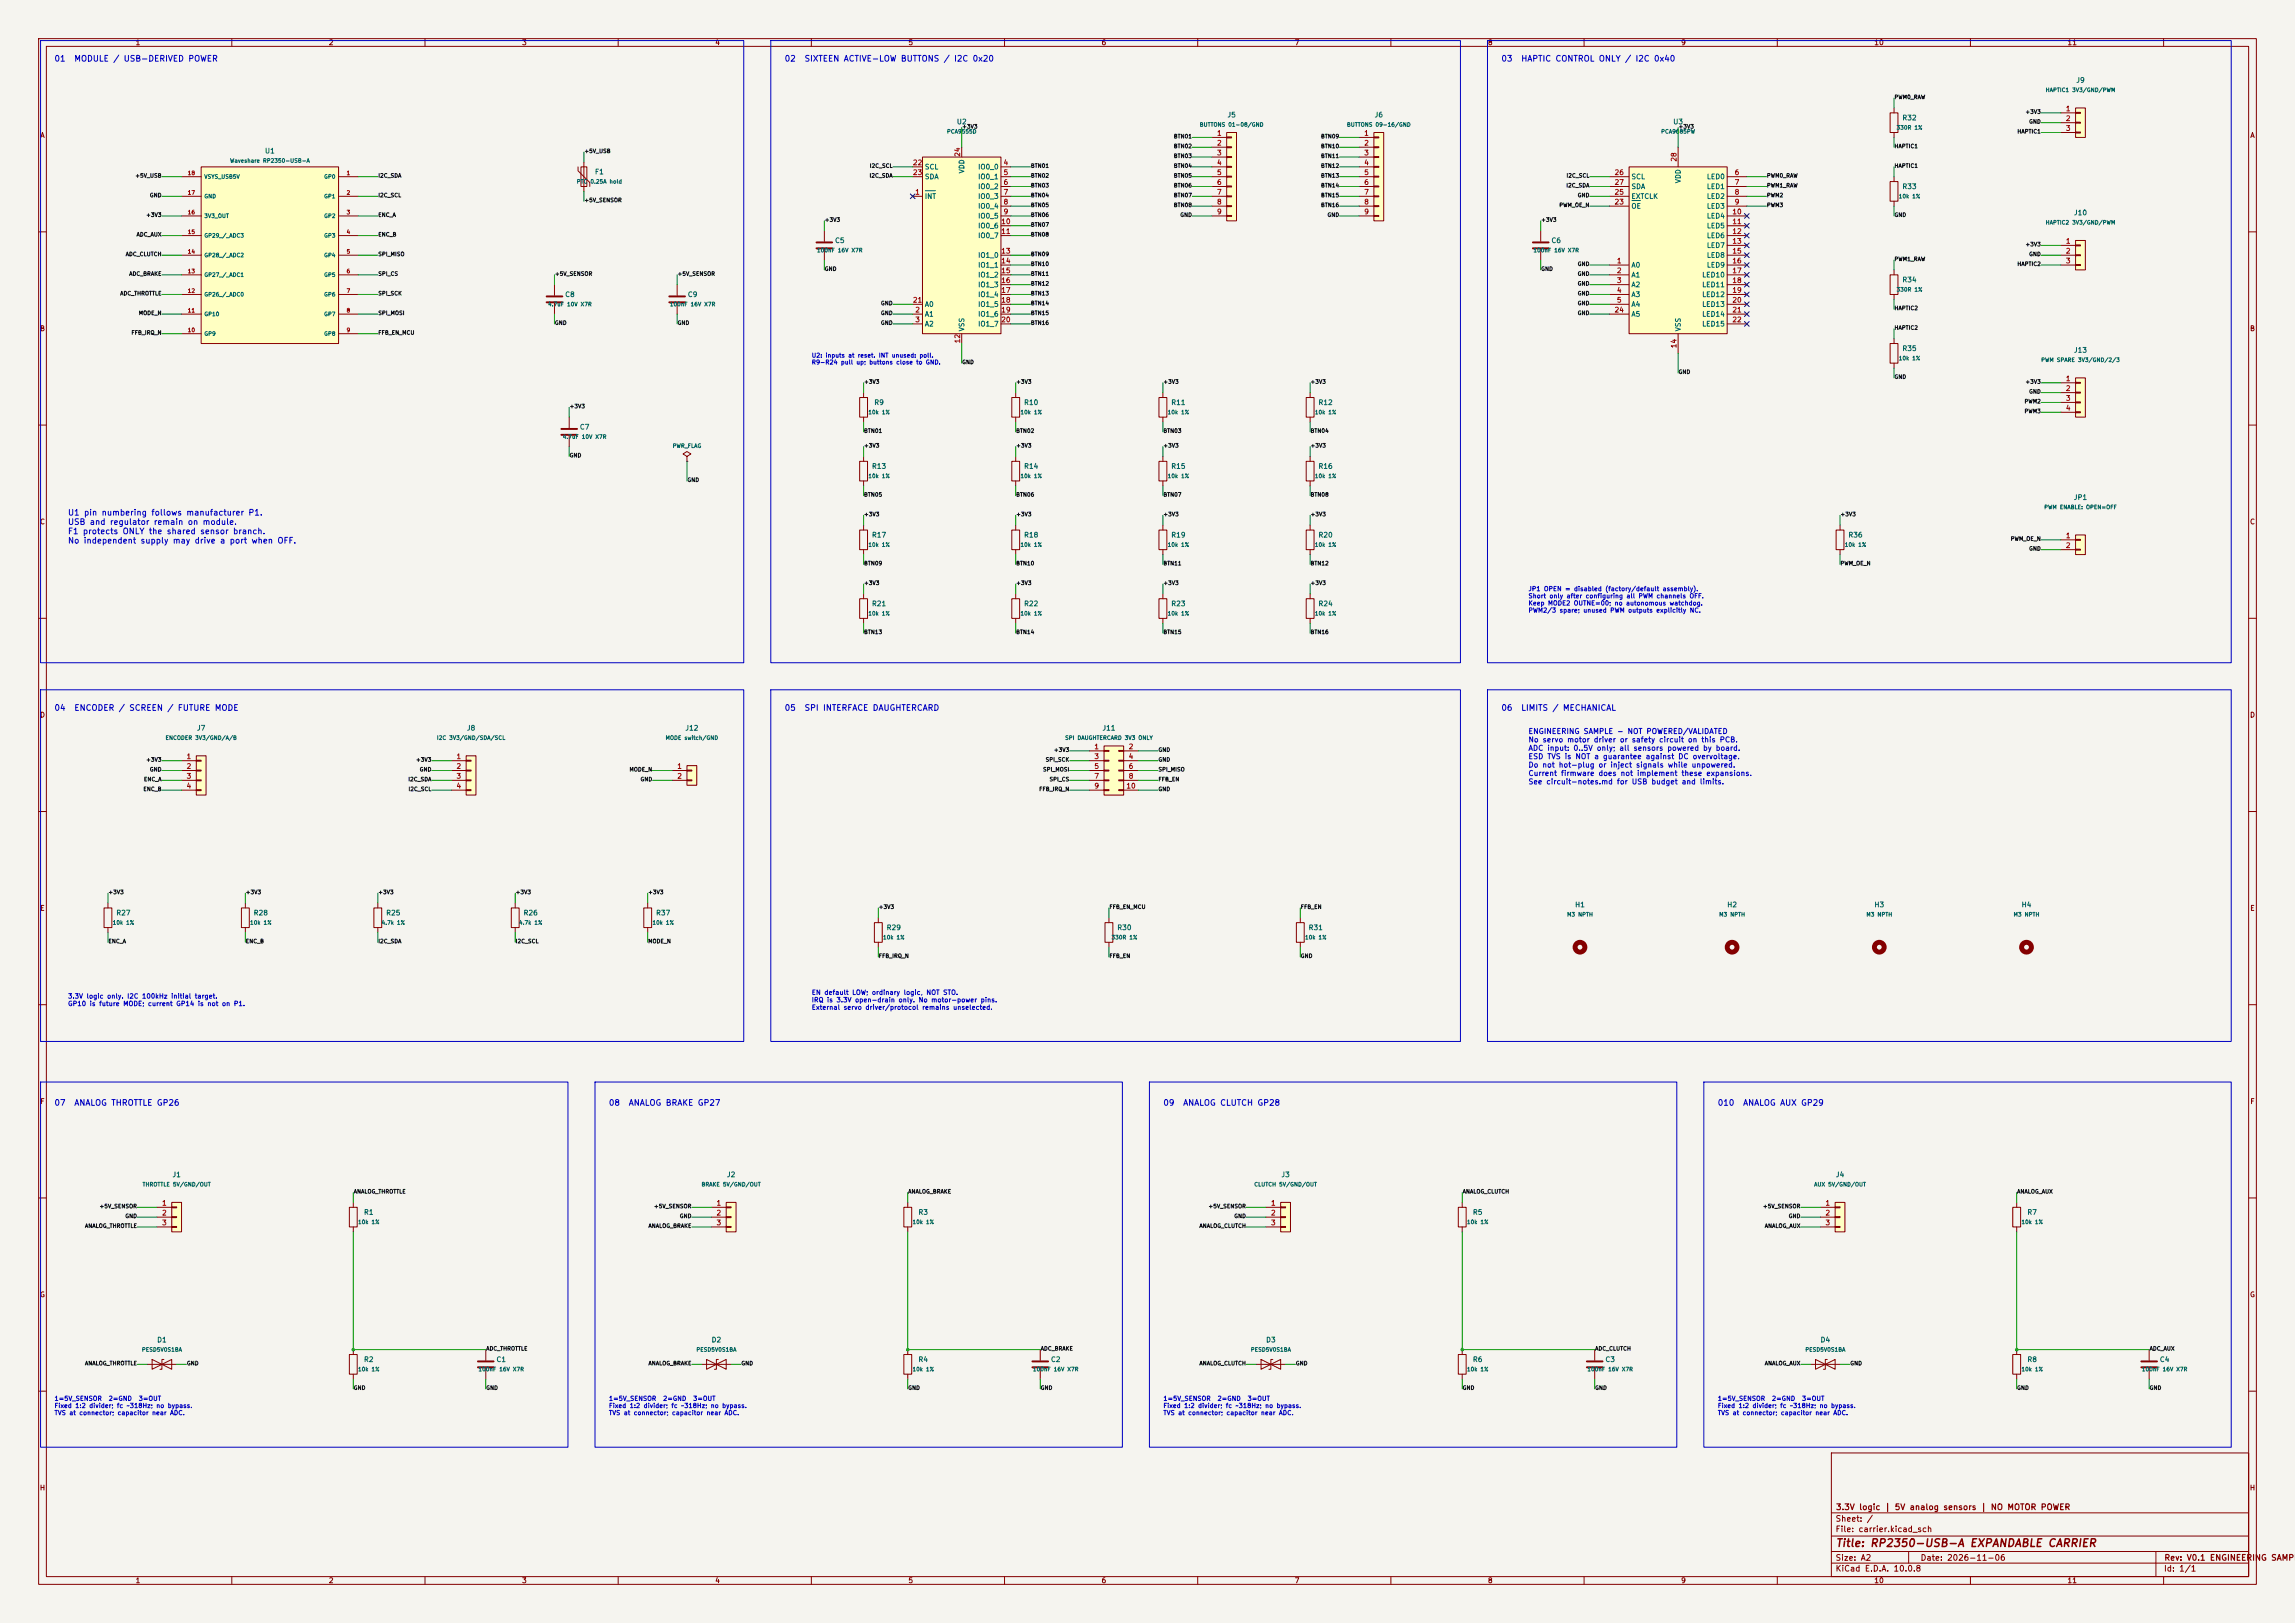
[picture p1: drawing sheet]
<svg xmlns="http://www.w3.org/2000/svg" width="594mm" height="420mm" viewBox="0 0 594 420" stroke-linecap="round" stroke-linejoin="round" font-family="sans-serif">
<defs><g id="words">
<text font-size="2" fill="#840000" x="475" y="400.8">Title: RP2350-USB-A EXPANDABLE CARRIER</text>
<g font-size="1.5" fill="#0000c2">
<text x="14" y="16.3">01</text>
<text x="19.1" y="16.3">MODULE / USB-DERIVED POWER</text>
<text x="203" y="16.3">02</text>
<text x="208.1" y="16.3">SIXTEEN ACTIVE-LOW BUTTONS / I2C 0x20</text>
<text x="388.5" y="16.3">03</text>
<text x="393.6" y="16.3">HAPTIC CONTROL ONLY / I2C 0x40</text>
<text x="17.5" y="133.8">U1 pin numbering follows manufacturer P1.</text>
<text x="17.5" y="136.2">USB and regulator remain on module.</text>
<text x="17.5" y="138.6">F1 protects ONLY the shared sensor branch.</text>
<text x="17.5" y="141">No independent supply may drive a port when OFF.</text>
<text x="14" y="184.3">04</text>
<text x="19.1" y="184.3">ENCODER / SCREEN / FUTURE MODE</text>
<text x="203" y="184.3">05</text>
<text x="208.1" y="184.3">SPI INTERFACE DAUGHTERCARD</text>
<text x="388.5" y="184.3">06</text>
<text x="393.6" y="184.3">LIMITS / MECHANICAL</text>
<text x="14" y="286.5">07</text>
<text x="19.1" y="286.5">ANALOG THROTTLE GP26</text>
<text x="157.5" y="286.5">08</text>
<text x="162.6" y="286.5">ANALOG BRAKE GP27</text>
<text x="301" y="286.5">09</text>
<text x="306.1" y="286.5">ANALOG CLUTCH GP28</text>
<text x="444.5" y="286.5">010</text>
<text x="451" y="286.5">ANALOG AUX GP29</text>
</g>
<g font-size="1.5" fill="#840000">
<text x="475" y="394.1">Sheet: /</text>
<text x="475.1" y="391.1">3.3V logic | 5V analog sensors | NO MOTOR POWER</text>
<text x="475" y="396.8">File: carrier.kicad_sch</text>
<text x="475" y="407">KiCad E.D.A. 10.0.8</text>
<text x="475" y="404.2">Size: A2</text>
<text x="497" y="404.2">Date: 2026-11-06</text>
<text x="560" y="407">Id: 1/1</text>
<text x="560.1" y="404.2">Rev: V0.1 ENGINEERING SAMPLE</text>
</g>
<g font-size="1.3" fill="#840000">
<text x="35" y="12">1</text>
<text x="85" y="12">2</text>
<text x="135" y="12">3</text>
<text x="185" y="12">4</text>
<text x="235" y="12">5</text>
<text x="285" y="12">6</text>
<text x="335" y="12">7</text>
<text x="385" y="12">8</text>
<text x="435" y="12">9</text>
<text x="485" y="12">10</text>
<text x="535" y="12">11</text>
<text x="10.3" y="36">A</text>
<text x="582.3" y="36">A</text>
<text x="10.2" y="86">B</text>
<text x="582.2" y="86">B</text>
<text x="10.2" y="136">C</text>
<text x="582.2" y="136">C</text>
<text x="10.2" y="186">D</text>
<text x="582.2" y="186">D</text>
<text x="10.3" y="236">E</text>
<text x="582.3" y="236">E</text>
<text x="10.3" y="286">F</text>
<text x="582.3" y="286">F</text>
<text x="10.2" y="336">G</text>
<text x="582.2" y="336">G</text>
<text x="10.2" y="386">H</text>
<text x="582.2" y="386">H</text>
<text x="35" y="410">1</text>
<text x="85" y="410">2</text>
<text x="135" y="410">3</text>
<text x="185" y="410">4</text>
<text x="235" y="410">5</text>
<text x="285" y="410">6</text>
<text x="335" y="410">7</text>
<text x="385" y="410">8</text>
<text x="435" y="410">9</text>
<text x="485" y="410">10</text>
<text x="535" y="410">11</text>
</g>
<g font-size="1.3" fill="#006464">
<text x="537.3" y="21.7">J9</text>
<text x="247.5" y="32.5">U2</text>
<text x="317.6" y="30.7">J5</text>
<text x="355.7" y="30.7">J6</text>
<text x="432.9" y="32.5">U3</text>
<text x="492.2" y="31.4">R32</text>
<text x="68.5" y="40">U1</text>
<text x="153.9" y="45.4">F1</text>
<text x="239.2" y="44.1">SCL</text>
<text x="239.2" y="46.7">SDA</text>
<text x="249.9" y="45" transform="rotate(-90 249.9 45)">VDD</text>
<text x="253" y="44.1">IO0_0</text>
<text x="253" y="46.7">IO0_1</text>
<text x="422.1" y="46.7">SCL</text>
<text x="435.3" y="47.5" transform="rotate(-90 435.3 47.5)">VDD</text>
<text x="441.6" y="46.7">LED0</text>
<text x="239.2" y="51.8">INT</text>
<text x="253" y="49.2">IO0_2</text>
<text x="253" y="51.8">IO0_3</text>
<text x="422.1" y="51.8">EXTCLK</text>
<text x="422.1" y="49.2">SDA</text>
<text x="441.6" y="49.2">LED1</text>
<text x="441.6" y="51.8">LED2</text>
<text x="492.2" y="49.2">R33</text>
<text x="253" y="54.3">IO0_4</text>
<text x="253" y="56.8">IO0_5</text>
<text x="253" y="59.4">IO0_6</text>
<text x="422.1" y="54.3">OE</text>
<text x="441.6" y="54.3">LED3</text>
<text x="441.6" y="56.8">LED4</text>
<text x="441.6" y="59.4">LED5</text>
<text x="536.7" y="56">J10</text>
<text x="216" y="63.2">C5</text>
<text x="253" y="61.9">IO0_7</text>
<text x="401.4" y="63.2">C6</text>
<text x="441.6" y="61.9">LED6</text>
<text x="441.6" y="64.5">LED7</text>
<text x="253" y="67">IO1_0</text>
<text x="253" y="69.5">IO1_1</text>
<text x="422.1" y="69.5">A0</text>
<text x="441.6" y="67">LED8</text>
<text x="441.6" y="69.5">LED9</text>
<text x="146.1" y="77.2">C8</text>
<text x="177.9" y="77.2">C9</text>
<text x="253" y="72.1">IO1_2</text>
<text x="253" y="74.6">IO1_3</text>
<text x="253" y="77.2">IO1_4</text>
<text x="422.1" y="72.1">A1</text>
<text x="422.1" y="74.6">A2</text>
<text x="422.1" y="77.2">A3</text>
<text x="440.4" y="72.1">LED10</text>
<text x="440.4" y="74.6">LED11</text>
<text x="440.4" y="77.2">LED12</text>
<text x="492.2" y="73.4">R34</text>
<text x="239.2" y="82.2">A1</text>
<text x="239.2" y="79.7">A0</text>
<text x="253" y="79.7">IO1_5</text>
<text x="253" y="82.2">IO1_6</text>
<text x="422.1" y="79.7">A4</text>
<text x="422.1" y="82.2">A5</text>
<text x="440.4" y="79.7">LED13</text>
<text x="440.4" y="82.2">LED14</text>
<text x="239.2" y="84.8">A2</text>
<text x="249.9" y="85.9" transform="rotate(-90 249.9 85.9)">VSS</text>
<text x="253" y="84.8">IO1_7</text>
<text x="435.3" y="85.9" transform="rotate(-90 435.3 85.9)">VSS</text>
<text x="440.4" y="84.8">LED15</text>
<text x="492.2" y="91.1">R35</text>
<text x="536.7" y="91.6">J13</text>
<text x="226.2" y="105.1">R9</text>
<text x="264.9" y="105.1">R10</text>
<text x="303" y="105.1">R11</text>
<text x="341.1" y="105.1">R12</text>
<text x="150" y="111.5">C7</text>
<text x="225.5" y="121.6">R13</text>
<text x="264.9" y="121.6">R14</text>
<text x="303" y="121.6">R15</text>
<text x="341.1" y="121.6">R16</text>
<text x="536.6" y="129.7">JP1</text>
<text x="225.5" y="139.4">R17</text>
<text x="264.9" y="139.4">R18</text>
<text x="303" y="139.4">R19</text>
<text x="341.1" y="139.4">R20</text>
<text x="478.3" y="139.4">R36</text>
<text x="225.5" y="157.2">R21</text>
<text x="264.9" y="157.2">R22</text>
<text x="303" y="157.2">R23</text>
<text x="341.1" y="157.2">R24</text>
<text x="50.9" y="189.4">J7</text>
<text x="120.7" y="189.4">J8</text>
<text x="177.2" y="189.4">J12</text>
<text x="285.2" y="189.4">J11</text>
<text x="30" y="237.2">R27</text>
<text x="65.5" y="237.2">R28</text>
<text x="99.8" y="237.2">R25</text>
<text x="135.4" y="237.2">R26</text>
<text x="169.7" y="237.2">R37</text>
<text x="407.5" y="235.1">H1</text>
<text x="446.9" y="235.1">H2</text>
<text x="485" y="235.1">H3</text>
<text x="523.1" y="235.1">H4</text>
<text x="229.4" y="241">R29</text>
<text x="289" y="241">R30</text>
<text x="338.6" y="241">R31</text>
<text x="44.5" y="304.9">J1</text>
<text x="188" y="304.9">J2</text>
<text x="331.5" y="304.9">J3</text>
<text x="475" y="304.9">J4</text>
<text x="94.1" y="314.7">R1</text>
<text x="237.6" y="314.7">R3</text>
<text x="381.1" y="314.7">R5</text>
<text x="524.6" y="314.7">R7</text>
<text x="40.5" y="347.7">D1</text>
<text x="184.1" y="347.7">D2</text>
<text x="327.6" y="347.7">D3</text>
<text x="471.1" y="347.7">D4</text>
<text x="94.1" y="352.8">R2</text>
<text x="128.4" y="352.8">C1</text>
<text x="237.6" y="352.8">R4</text>
<text x="271.9" y="352.8">C2</text>
<text x="381.1" y="352.8">R6</text>
<text x="415.4" y="352.8">C3</text>
<text x="524.6" y="352.8">R8</text>
<text x="558.9" y="352.8">C4</text>
</g>
<g font-size="1.3" fill="#a90000">
<text x="534.6" y="29.1">1</text>
<text x="314.9" y="35.4">1</text>
<text x="353" y="35.4">1</text>
<text x="534.6" y="31.6">2</text>
<text x="534.6" y="34.2">3</text>
<text x="248.8" y="40.7" transform="rotate(-90 248.8 40.7)">24</text>
<text x="314.9" y="38">2</text>
<text x="314.9" y="40.5">3</text>
<text x="353" y="38">2</text>
<text x="353" y="40.5">3</text>
<text x="434.2" y="42" transform="rotate(-90 434.2 42)">28</text>
<text x="236.2" y="43">22</text>
<text x="236.2" y="45.6">23</text>
<text x="259.6" y="43">4</text>
<text x="259.6" y="45.6">5</text>
<text x="314.9" y="43">4</text>
<text x="314.9" y="45.6">5</text>
<text x="353" y="43">4</text>
<text x="353" y="45.6">5</text>
<text x="417.8" y="45.6">26</text>
<text x="448.8" y="45.6">6</text>
<text x="236.8" y="50.7">1</text>
<text x="259.6" y="48.1">6</text>
<text x="259.6" y="50.7">7</text>
<text x="259.6" y="53.2">8</text>
<text x="314.9" y="48.1">6</text>
<text x="314.9" y="50.7">7</text>
<text x="314.9" y="53.2">8</text>
<text x="353" y="48.1">6</text>
<text x="353" y="50.7">7</text>
<text x="353" y="53.2">8</text>
<text x="417.8" y="53.2">23</text>
<text x="417.8" y="50.7">25</text>
<text x="417.8" y="48.1">27</text>
<text x="448.8" y="48.1">7</text>
<text x="448.8" y="50.7">8</text>
<text x="448.8" y="53.2">9</text>
<text x="259" y="58.3">10</text>
<text x="259.6" y="55.7">9</text>
<text x="314.9" y="55.7">9</text>
<text x="353" y="55.7">9</text>
<text x="448.2" y="55.7">10</text>
<text x="448.2" y="58.3">11</text>
<text x="259" y="60.8">11</text>
<text x="259" y="65.9">13</text>
<text x="448.2" y="60.8">12</text>
<text x="448.2" y="63.4">13</text>
<text x="448.2" y="65.9">15</text>
<text x="534.6" y="63.4">1</text>
<text x="534.6" y="65.9">2</text>
<text x="259" y="68.4">14</text>
<text x="259" y="71">15</text>
<text x="418.4" y="68.4">1</text>
<text x="418.4" y="71">2</text>
<text x="448.2" y="68.4">16</text>
<text x="448.2" y="71">17</text>
<text x="534.6" y="68.4">3</text>
<text x="259" y="73.5">16</text>
<text x="259" y="76.1">17</text>
<text x="418.4" y="73.5">3</text>
<text x="418.4" y="76.1">4</text>
<text x="448.2" y="73.5">18</text>
<text x="448.2" y="76.1">19</text>
<text x="236.2" y="78.6">21</text>
<text x="236.8" y="81.1">2</text>
<text x="236.8" y="83.7">3</text>
<text x="259" y="78.6">18</text>
<text x="259" y="81.1">19</text>
<text x="259" y="83.7">20</text>
<text x="417.8" y="81.1">24</text>
<text x="418.4" y="78.6">5</text>
<text x="448.2" y="78.6">20</text>
<text x="448.2" y="81.1">21</text>
<text x="448.2" y="83.7">22</text>
<text x="248.8" y="89" transform="rotate(-90 248.8 89)">12</text>
<text x="434.2" y="90.2" transform="rotate(-90 434.2 90.2)">14</text>
<text x="534.6" y="98.9">1</text>
<text x="534.6" y="101.5">2</text>
<text x="534.6" y="104">3</text>
<text x="534.6" y="106.5">4</text>
<text x="534.6" y="139.6">1</text>
<text x="534.6" y="142.1">2</text>
<text x="48.2" y="196.7">1</text>
<text x="118" y="196.7">1</text>
<text x="283.1" y="194.2">1</text>
<text x="283.1" y="196.7">3</text>
<text x="292" y="194.2">2</text>
<text x="292" y="196.7">4</text>
<text x="48.2" y="199.3">2</text>
<text x="48.2" y="201.8">3</text>
<text x="118" y="199.3">2</text>
<text x="118" y="201.8">3</text>
<text x="175.2" y="199.3">1</text>
<text x="175.2" y="201.8">2</text>
<text x="283.1" y="199.3">5</text>
<text x="283.1" y="201.8">7</text>
<text x="292" y="199.3">6</text>
<text x="292" y="201.8">8</text>
<text x="48.2" y="204.3">4</text>
<text x="118" y="204.3">4</text>
<text x="283.1" y="204.3">9</text>
<text x="291.4" y="204.3">10</text>
<text x="41.8" y="312.3">1</text>
<text x="41.8" y="314.8">2</text>
<text x="41.8" y="317.4">3</text>
<text x="185.3" y="312.3">1</text>
<text x="185.3" y="314.8">2</text>
<text x="185.3" y="317.4">3</text>
<text x="328.8" y="312.3">1</text>
<text x="328.8" y="314.8">2</text>
<text x="328.8" y="317.4">3</text>
<text x="472.3" y="312.3">1</text>
<text x="472.3" y="314.8">2</text>
<text x="472.3" y="317.4">3</text>
</g>
<g font-size="1.3" fill="#0000c2">
<text x="395.5" y="190.3">ENGINEERING SAMPLE - NOT POWERED/VALIDATED</text>
<text x="395.5" y="192.4">No servo motor driver or safety circuit on this PCB.</text>
<text x="395.5" y="194.6">ADC input: 0..5V only; all sensors powered by board.</text>
<text x="395.5" y="196.8">ESD TVS is NOT a guarantee against DC overvoltage.</text>
<text x="395.5" y="198.9">Do not hot-plug or inject signals while unpowered.</text>
<text x="395.5" y="201.1">Current firmware does not implement these expansions.</text>
<text x="395.5" y="203.3">See circuit-notes.md for USB budget and limits.</text>
</g>
<g font-size="1.2" fill="#0000c2">
<text x="395.5" y="153.2">JP1 OPEN = disabled (factory/default assembly).</text>
<text x="395.5" y="155.1">Short only after configuring all PWM channels OFF.</text>
<text x="395.5" y="156.9">Keep MODE2 OUTNE=00; no autonomous watchdog.</text>
<text x="395.5" y="158.8">PWM2/3 spare; unused PWM outputs explicitly NC.</text>
<text x="210" y="257.7">EN default LOW; ordinary logic, NOT STO.</text>
<text x="17.5" y="258.7">3.3V logic only. I2C 100kHz initial target.</text>
<text x="17.5" y="260.6">GP10 is future MODE; current GP14 is not on P1.</text>
<text x="210" y="259.7">IRQ is 3.3V open-drain only. No motor-power pins.</text>
<text x="210" y="261.6">External servo driver/protocol remains unselected.</text>
<text x="14" y="362.8">1=5V_SENSOR</text>
<text x="14" y="364.6">Fixed 1:2 divider; fc ~318Hz; no bypass.</text>
<text x="28" y="362.8">2=GND</text>
<text x="35.8" y="362.8">3=OUT</text>
<text x="157.5" y="362.8">1=5V_SENSOR</text>
<text x="157.5" y="364.6">Fixed 1:2 divider; fc ~318Hz; no bypass.</text>
<text x="171.5" y="362.8">2=GND</text>
<text x="179.3" y="362.8">3=OUT</text>
<text x="301" y="362.8">1=5V_SENSOR</text>
<text x="301" y="364.6">Fixed 1:2 divider; fc ~318Hz; no bypass.</text>
<text x="315" y="362.8">2=GND</text>
<text x="322.8" y="362.8">3=OUT</text>
<text x="444.5" y="362.8">1=5V_SENSOR</text>
<text x="444.5" y="364.6">Fixed 1:2 divider; fc ~318Hz; no bypass.</text>
<text x="458.5" y="362.8">2=GND</text>
<text x="466.3" y="362.8">3=OUT</text>
<text x="14" y="366.5">TVS at connector; capacitor near ADC.</text>
<text x="157.5" y="366.5">TVS at connector; capacitor near ADC.</text>
<text x="301" y="366.5">TVS at connector; capacitor near ADC.</text>
<text x="444.5" y="366.5">TVS at connector; capacitor near ADC.</text>
</g>
<g font-size="1.1" fill="#0000c2">
<text x="210" y="92.8">U2: inputs at reset. INT unused: poll.</text>
<text x="210" y="94.6">R9-R24 pull up; buttons close to GND.</text>
</g>
<g font-size="1" fill="#0f0f0f">
<text x="490.2" y="25.9">PWM0_RAW</text>
<text x="524.1" y="29.7">+3V3</text>
<text x="248.9" y="33.5">+3V3</text>
<text x="434.3" y="33.5">+3V3</text>
<text x="522" y="34.8">HAPTIC1</text>
<text x="525.1" y="32.2">GND</text>
<text x="151.1" y="39.9">+5V_USB</text>
<text x="303.7" y="36">BTN01</text>
<text x="303.7" y="38.6">BTN02</text>
<text x="303.7" y="41.1">BTN03</text>
<text x="341.8" y="38.6">BTN10</text>
<text x="341.8" y="36">BTN09</text>
<text x="341.8" y="41.1">BTN11</text>
<text x="490.2" y="38.6">HAPTIC1</text>
<text x="34.9" y="46.2">+5V_USB</text>
<text x="97.8" y="46.2">I2C_SDA</text>
<text x="224.9" y="46.2">I2C_SDA</text>
<text x="225" y="43.7">I2C_SCL</text>
<text x="266.7" y="46.2">BTN02</text>
<text x="266.7" y="43.7">BTN01</text>
<text x="303.7" y="43.7">BTN04</text>
<text x="303.7" y="46.2">BTN05</text>
<text x="341.8" y="43.7">BTN12</text>
<text x="341.8" y="46.2">BTN13</text>
<text x="405.3" y="46.2">I2C_SCL</text>
<text x="457.2" y="46.2">PWM0_RAW</text>
<text x="490.2" y="43.7">HAPTIC1</text>
<text x="38.7" y="51.3">GND</text>
<text x="97.8" y="51.3">I2C_SCL</text>
<text x="151.1" y="52.6">+5V_SENSOR</text>
<text x="266.7" y="48.7">BTN03</text>
<text x="266.7" y="51.3">BTN04</text>
<text x="266.7" y="53.8">BTN05</text>
<text x="303.7" y="53.8">BTN08</text>
<text x="303.7" y="48.7">BTN06</text>
<text x="303.7" y="51.3">BTN07</text>
<text x="341.8" y="53.8">BTN16</text>
<text x="341.8" y="51.3">BTN15</text>
<text x="341.8" y="48.7">BTN14</text>
<text x="403.5" y="53.8">PWM_OE_N</text>
<text x="405.3" y="48.7">I2C_SDA</text>
<text x="408.2" y="51.3">GND</text>
<text x="457.2" y="53.8">PWM3</text>
<text x="457.2" y="48.7">PWM1_RAW</text>
<text x="457.2" y="51.3">PWM2</text>
<text x="37.7" y="56.4">+3V3</text>
<text x="97.8" y="56.4">ENC_A</text>
<text x="213.4" y="57.6">+3V3</text>
<text x="266.7" y="56.4">BTN06</text>
<text x="266.7" y="58.9">BTN07</text>
<text x="305.4" y="56.4">GND</text>
<text x="343.5" y="56.4">GND</text>
<text x="398.8" y="57.6">+3V3</text>
<text x="490.2" y="56.4">GND</text>
<text x="35.2" y="61.4">ADC_AUX</text>
<text x="97.8" y="61.4">ENC_B</text>
<text x="266.7" y="61.4">BTN08</text>
<text x="524.1" y="64">+3V3</text>
<text x="32.4" y="66.5">ADC_CLUTCH</text>
<text x="33.3" y="71.6">ADC_BRAKE</text>
<text x="97.8" y="66.5">SPI_MISO</text>
<text x="97.8" y="71.6">SPI_CS</text>
<text x="143.5" y="71.6">+5V_SENSOR</text>
<text x="175.3" y="71.6">+5V_SENSOR</text>
<text x="213.4" y="70.3">GND</text>
<text x="266.7" y="71.6">BTN11</text>
<text x="266.7" y="66.5">BTN09</text>
<text x="266.7" y="69.1">BTN10</text>
<text x="398.8" y="70.3">GND</text>
<text x="408.2" y="69.1">GND</text>
<text x="408.2" y="71.6">GND</text>
<text x="490.2" y="67.8">PWM1_RAW</text>
<text x="522" y="69.1">HAPTIC2</text>
<text x="525.1" y="66.5">GND</text>
<text x="31" y="76.7">ADC_THROTTLE</text>
<text x="97.8" y="76.7">SPI_SCK</text>
<text x="266.7" y="74.1">BTN12</text>
<text x="266.7" y="76.7">BTN13</text>
<text x="408.2" y="76.7">GND</text>
<text x="408.2" y="74.1">GND</text>
<text x="35.8" y="81.8">MODE_N</text>
<text x="97.8" y="81.8">SPI_MOSI</text>
<text x="227.9" y="81.8">GND</text>
<text x="227.9" y="79.2">GND</text>
<text x="266.7" y="79.2">BTN14</text>
<text x="266.7" y="81.8">BTN15</text>
<text x="408.2" y="79.2">GND</text>
<text x="408.2" y="81.8">GND</text>
<text x="490.2" y="80.5">HAPTIC2</text>
<text x="33.9" y="86.8">FFB_IRQ_N</text>
<text x="97.8" y="86.8">FFB_EN_MCU</text>
<text x="143.5" y="84.3">GND</text>
<text x="175.3" y="84.3">GND</text>
<text x="227.9" y="84.3">GND</text>
<text x="266.7" y="84.3">BTN16</text>
<text x="490.2" y="85.6">HAPTIC2</text>
<text x="248.9" y="94.5">GND</text>
<text x="223.5" y="99.5">+3V3</text>
<text x="262.9" y="99.5">+3V3</text>
<text x="301" y="99.5">+3V3</text>
<text x="339.1" y="99.5">+3V3</text>
<text x="434.3" y="97">GND</text>
<text x="490.2" y="98.3">GND</text>
<text x="524.1" y="99.5">+3V3</text>
<text x="147.3" y="105.9">+3V3</text>
<text x="523.9" y="104.6">PWM2</text>
<text x="523.9" y="107.2">PWM3</text>
<text x="525.1" y="102.1">GND</text>
<text x="223.5" y="112.2">BTN01</text>
<text x="262.9" y="112.2">BTN02</text>
<text x="301" y="112.2">BTN03</text>
<text x="339.1" y="112.2">BTN04</text>
<text x="147.3" y="118.6">GND</text>
<text x="223.5" y="116.1">+3V3</text>
<text x="262.9" y="116.1">+3V3</text>
<text x="301" y="116.1">+3V3</text>
<text x="339.1" y="116.1">+3V3</text>
<text x="177.8" y="124.9">GND</text>
<text x="223.5" y="128.8">BTN05</text>
<text x="262.9" y="128.8">BTN06</text>
<text x="301" y="128.8">BTN07</text>
<text x="339.1" y="128.8">BTN08</text>
<text x="223.5" y="133.8">+3V3</text>
<text x="262.9" y="133.8">+3V3</text>
<text x="301" y="133.8">+3V3</text>
<text x="339.1" y="133.8">+3V3</text>
<text x="476.3" y="133.8">+3V3</text>
<text x="520.3" y="140.2">PWM_OE_N</text>
<text x="525.1" y="142.7">GND</text>
<text x="223.5" y="146.5">BTN09</text>
<text x="262.9" y="146.5">BTN10</text>
<text x="301" y="146.5">BTN11</text>
<text x="339.1" y="146.5">BTN12</text>
<text x="476.3" y="146.5">PWM_OE_N</text>
<text x="223.5" y="151.6">+3V3</text>
<text x="262.9" y="151.6">+3V3</text>
<text x="301" y="151.6">+3V3</text>
<text x="339.1" y="151.6">+3V3</text>
<text x="223.5" y="164.3">BTN13</text>
<text x="262.9" y="164.3">BTN14</text>
<text x="301" y="164.3">BTN15</text>
<text x="339.1" y="164.3">BTN16</text>
<text x="37.7" y="197.3">+3V3</text>
<text x="107.6" y="197.3">+3V3</text>
<text x="270.5" y="197.3">SPI_SCK</text>
<text x="272.7" y="194.8">+3V3</text>
<text x="299.7" y="194.8">GND</text>
<text x="299.7" y="197.3">GND</text>
<text x="37.1" y="202.4">ENC_A</text>
<text x="38.7" y="199.9">GND</text>
<text x="105.6" y="202.4">I2C_SDA</text>
<text x="108.5" y="199.9">GND</text>
<text x="162.8" y="199.9">MODE_N</text>
<text x="165.7" y="202.4">GND</text>
<text x="269.9" y="199.9">SPI_MOSI</text>
<text x="271.5" y="202.4">SPI_CS</text>
<text x="299.7" y="199.9">SPI_MISO</text>
<text x="299.7" y="202.4">FFB_EN</text>
<text x="37" y="205">ENC_B</text>
<text x="105.6" y="205">I2C_SCL</text>
<text x="268.9" y="205">FFB_IRQ_N</text>
<text x="299.7" y="205">GND</text>
<text x="27.9" y="231.6">+3V3</text>
<text x="63.5" y="231.6">+3V3</text>
<text x="97.8" y="231.6">+3V3</text>
<text x="133.4" y="231.6">+3V3</text>
<text x="167.6" y="231.6">+3V3</text>
<text x="227.3" y="235.4">+3V3</text>
<text x="287" y="235.4">FFB_EN_MCU</text>
<text x="336.6" y="235.4">FFB_EN</text>
<text x="27.9" y="244.3">ENC_A</text>
<text x="63.5" y="244.3">ENC_B</text>
<text x="97.8" y="244.3">I2C_SDA</text>
<text x="133.4" y="244.3">I2C_SCL</text>
<text x="167.6" y="244.3">MODE_N</text>
<text x="227.3" y="248.1">FFB_IRQ_N</text>
<text x="287" y="248.1">FFB_EN</text>
<text x="336.6" y="248.1">GND</text>
<text x="91.4" y="309.1">ANALOG_THROTTLE</text>
<text x="235" y="309.1">ANALOG_BRAKE</text>
<text x="378.5" y="309.1">ANALOG_CLUTCH</text>
<text x="522" y="309.1">ANALOG_AUX</text>
<text x="21.9" y="318">ANALOG_THROTTLE</text>
<text x="25.6" y="312.9">+5V_SENSOR</text>
<text x="32.3" y="315.4">GND</text>
<text x="167.7" y="318">ANALOG_BRAKE</text>
<text x="169.2" y="312.9">+5V_SENSOR</text>
<text x="175.8" y="315.4">GND</text>
<text x="310.3" y="318">ANALOG_CLUTCH</text>
<text x="312.7" y="312.9">+5V_SENSOR</text>
<text x="319.3" y="315.4">GND</text>
<text x="456.2" y="312.9">+5V_SENSOR</text>
<text x="456.7" y="318">ANALOG_AUX</text>
<text x="462.8" y="315.4">GND</text>
<text x="21.9" y="353.5">ANALOG_THROTTLE</text>
<text x="48.3" y="353.5">GND</text>
<text x="125.7" y="349.7">ADC_THROTTLE</text>
<text x="167.7" y="353.5">ANALOG_BRAKE</text>
<text x="191.8" y="353.5">GND</text>
<text x="269.2" y="349.7">ADC_BRAKE</text>
<text x="310.3" y="353.5">ANALOG_CLUTCH</text>
<text x="335.3" y="353.5">GND</text>
<text x="412.8" y="349.7">ADC_CLUTCH</text>
<text x="456.7" y="353.5">ANALOG_AUX</text>
<text x="478.8" y="353.5">GND</text>
<text x="556.3" y="349.7">ADC_AUX</text>
<text x="91.4" y="359.9">GND</text>
<text x="125.7" y="359.9">GND</text>
<text x="235" y="359.9">GND</text>
<text x="269.2" y="359.9">GND</text>
<text x="378.5" y="359.9">GND</text>
<text x="412.8" y="359.9">GND</text>
<text x="522" y="359.9">GND</text>
<text x="556.3" y="359.9">GND</text>
</g>
<g font-size="1" fill="#006464">
<text x="529.4" y="24">HAPTIC1 3V3/GND/PWM</text>
<text x="245" y="34.8">PCA9555D</text>
<text x="310.4" y="33">BUTTONS 01-08/GND</text>
<text x="348.5" y="33">BUTTONS 09-16/GND</text>
<text x="429.8" y="34.8">PCA9685PW</text>
<text x="490.8" y="33.8">330R 1%</text>
<text x="52.8" y="46.5">VSYS_USB5V</text>
<text x="59.4" y="42.3">Waveshare RP2350-USB-A</text>
<text x="83.8" y="46.5">GP0</text>
<text x="149.2" y="47.7">PTC</text>
<text x="152.7" y="47.7">0.25A hold</text>
<text x="52.8" y="51.6">GND</text>
<text x="83.8" y="51.6">GP1</text>
<text x="491.3" y="51.6">10k 1%</text>
<text x="52.8" y="56.6">3V3_OUT</text>
<text x="83.8" y="56.6">GP2</text>
<text x="529.4" y="58.3">HAPTIC2 3V3/GND/PWM</text>
<text x="52.8" y="61.7">GP29_/_ADC3</text>
<text x="83.8" y="61.7">GP3</text>
<text x="211.4" y="65.5">100nF 16V X7R</text>
<text x="396.8" y="65.5">100nF 16V X7R</text>
<text x="52.8" y="71.9">GP27_/_ADC1</text>
<text x="52.8" y="66.8">GP28_/_ADC2</text>
<text x="83.8" y="66.8">GP4</text>
<text x="83.8" y="71.9">GP5</text>
<text x="52.8" y="77">GP26_/_ADC0</text>
<text x="83.8" y="77">GP6</text>
<text x="490.8" y="75.7">330R 1%</text>
<text x="52.8" y="82">GP10</text>
<text x="83.8" y="82">GP7</text>
<text x="141.7" y="79.5">4.7uF 10V X7R</text>
<text x="173.3" y="79.5">100nF 16V X7R</text>
<text x="52.8" y="87.1">GP9</text>
<text x="83.8" y="87.1">GP8</text>
<text x="491.3" y="93.5">10k 1%</text>
<text x="528.2" y="93.9">PWM SPARE 3V3/GND/2/3</text>
<text x="224.6" y="107.4">10k 1%</text>
<text x="264" y="107.4">10k 1%</text>
<text x="302.1" y="107.4">10k 1%</text>
<text x="340.2" y="107.4">10k 1%</text>
<text x="145.6" y="113.8">4.7uF 10V X7R</text>
<text x="174" y="116.1">PWR_FLAG</text>
<text x="224.6" y="123.9">10k 1%</text>
<text x="264" y="123.9">10k 1%</text>
<text x="302.1" y="123.9">10k 1%</text>
<text x="340.2" y="123.9">10k 1%</text>
<text x="529" y="132">PWM ENABLE: OPEN=OFF</text>
<text x="224.6" y="141.7">10k 1%</text>
<text x="264" y="141.7">10k 1%</text>
<text x="302.1" y="141.7">10k 1%</text>
<text x="340.2" y="141.7">10k 1%</text>
<text x="477.4" y="141.7">10k 1%</text>
<text x="224.6" y="159.5">10k 1%</text>
<text x="264" y="159.5">10k 1%</text>
<text x="302.1" y="159.5">10k 1%</text>
<text x="340.2" y="159.5">10k 1%</text>
<text x="42.7" y="191.7">ENCODER 3V3/GND/A/B</text>
<text x="113" y="191.7">I2C 3V3/GND/SDA/SCL</text>
<text x="172.2" y="191.7">MODE switch/GND</text>
<text x="275.6" y="191.7">SPI DAUGHTERCARD 3V3 ONLY</text>
<text x="29.1" y="239.5">10k 1%</text>
<text x="64.6" y="239.5">10k 1%</text>
<text x="98.7" y="239.5">4.7k 1%</text>
<text x="134.2" y="239.5">4.7k 1%</text>
<text x="168.8" y="239.5">10k 1%</text>
<text x="405.5" y="237.4">M3 NPTH</text>
<text x="444.9" y="237.4">M3 NPTH</text>
<text x="483" y="237.4">M3 NPTH</text>
<text x="521.1" y="237.4">M3 NPTH</text>
<text x="228.4" y="243.3">10k 1%</text>
<text x="287.6" y="243.3">330R 1%</text>
<text x="337.7" y="243.3">10k 1%</text>
<text x="36.8" y="307.3">THROTTLE 5V/GND/OUT</text>
<text x="181.5" y="307.3">BRAKE 5V/GND/OUT</text>
<text x="324.5" y="307.3">CLUTCH 5V/GND/OUT</text>
<text x="469.4" y="307.3">AUX 5V/GND/OUT</text>
<text x="92.6" y="317">10k 1%</text>
<text x="236.1" y="317">10k 1%</text>
<text x="379.6" y="317">10k 1%</text>
<text x="523.1" y="317">10k 1%</text>
<text x="36.6" y="350">PESD5V0S1BA</text>
<text x="180.1" y="350">PESD5V0S1BA</text>
<text x="323.6" y="350">PESD5V0S1BA</text>
<text x="467.1" y="350">PESD5V0S1BA</text>
<text x="92.6" y="355.1">10k 1%</text>
<text x="123.7" y="355.1">100nF 16V X7R</text>
<text x="236.1" y="355.1">10k 1%</text>
<text x="267.2" y="355.1">100nF 16V X7R</text>
<text x="379.6" y="355.1">10k 1%</text>
<text x="410.7" y="355.1">100nF 16V X7R</text>
<text x="523.1" y="355.1">10k 1%</text>
<text x="554.3" y="355.1">100nF 16V X7R</text>
</g>
<g font-size="1" fill="#a90000">
<text x="48.5" y="45.5">18</text>
<text x="89.6" y="45.5">1</text>
<text x="48.5" y="50.6">17</text>
<text x="89.6" y="50.6">2</text>
<text x="48.5" y="55.7">16</text>
<text x="89.6" y="55.7">3</text>
<text x="48.5" y="65.9">14</text>
<text x="48.5" y="60.8">15</text>
<text x="89.6" y="60.8">4</text>
<text x="89.6" y="65.9">5</text>
<text x="48.5" y="70.9">13</text>
<text x="89.6" y="70.9">6</text>
<text x="48.5" y="76">12</text>
<text x="89.6" y="76">7</text>
<text x="48.5" y="81.1">11</text>
<text x="89.6" y="81.1">8</text>
<text x="48.5" y="86.2">10</text>
<text x="89.6" y="86.2">9</text>
</g>
</g></defs>
<path d="M0 0h594v420h-594z" fill="#f5f4ef" stroke="#f5f4ef" stroke-width=".26"/>
<g fill="none" stroke="#840000" stroke-width=".26">
<path d="M10 10h574v400h-574zM12 12h570v396h-570zM60 10v2M110 10v2M160 10v2M210 10v2M260 10v2M310 10v2M360 10v2M410 10v2M460 10v2M510 10v2"/>
<path d="M560 10v2M10 60h2M582 60h2M10 110h2M582 110h2M261.9 137.2h2v5h-2zM262.9 135.9v1.3M300 137.2h2v5h-2zM301 135.9v1.3M262.9 142.2v1.3M301 142.2v1.3M10 160h2"/>
<path d="M582 160h2M10 210h2M582 210h2M10 260h2M582 260h2M10 310h2M582 310h2M10 360h2M474 376h108v32h-108zM582 360h2M474 397.5h108M474 391.5h108"/>
<path d="M60 408v2M110 408v2M160 408v2M210 408v2M260 408v2M310 408v2M360 408v2M410 408v2M460 408v2M474 404.5h108M474 401.5h108M494 401.5v3"/>
<path d="M510 408v2M558 401.5v6.5M560 408v2"/>
</g>
<path d="M238.8 40.6h20.3v45.8h-20.3z" fill="#ffffc2"/>
<g fill="none" stroke="#840000" stroke-width=".26">
<path d="M248.9 38.1v2.5M236.2 50.8h2.6M236.2 43.2h2.6M236.2 45.7h2.6M238.8 40.6h20.3v45.8h-20.3zM259.1 50.8h2.5M259.1 43.2h2.5M259.1 45.7h2.5M259.1 48.3h2.5M259.1 53.3h2.5M259.1 55.9h2.5M259.1 58.4h2.5"/>
<path d="M489.2 47h2v5.1h-2zM490.2 45.7v1.3M490.2 52.1v1.2M236.2 78.7h2.6M259.1 61h2.5M259.1 66h2.5M259.1 68.6h2.5M259.1 71.1h2.5M259.1 73.7h2.5M259.1 76.2h2.5M259.1 78.7h2.5M236.2 81.3h2.6"/>
<path d="M236.2 83.8h2.6M248.9 86.4v2.5M259.1 81.3h2.5M259.1 83.8h2.5M261.9 102.9h2v5.1h-2zM261.9 119.4h2v5.1h-2zM262.9 101.6v1.3M262.9 108v1.2M262.9 118.1v1.3M338.1 102.9h2v5.1h-2zM339.1 101.6v1.3M339.1 108v1.2"/>
<path d="M222.5 137.2h2v5h-2zM223.5 135.9v1.3M262.9 124.5v1.2M338.1 137.2h2v5h-2zM339.1 135.9v1.3M223.5 142.2v1.3M339.1 142.2v1.3M335.5 238.8h2.1v5h-2.1zM336.5 237.5v1.3M336.5 243.8v1.3"/>
</g>
<path d="M239.5 49.4h2.6" fill="none" stroke="#006464" stroke-width=".26"/>
<path d="M355.6 34.3h2.5v22.9h-2.5z" fill="#ffffc2"/>
<g fill="none" stroke="#840000" stroke-width=".26">
<path d="M351.8 35.6h3.8M351.8 38.1h3.8M355.6 34.3h2.5v22.9h-2.5zM355.6 35.4h1.3v.3h-1.3zM355.6 38h1.3v.2h-1.3zM351.8 40.6h3.8M351.8 43.2h3.8M351.8 45.7h3.8M351.8 48.3h3.8M351.8 50.8h3.8M351.8 53.3h3.8M351.8 55.9h3.8"/>
<path d="M355.6 40.5h1.3v.3h-1.3zM355.6 43.1h1.3v.2h-1.3zM355.6 45.6h1.3v.2h-1.3zM355.6 48.1h1.3v.3h-1.3zM355.6 50.7h1.3v.2h-1.3zM355.6 53.2h1.3v.3h-1.3zM355.6 55.8h1.3v.2h-1.3zM222.5 102.9h2v5.1h-2zM223.5 101.6v1.3M223.5 108v1.2M300 119.4h2v5.1h-2zM300 102.9h2v5.1h-2z"/>
<path d="M301 101.6v1.3M301 108v1.2M301 118.1v1.3M301 124.5v1.2"/>
</g>
<path d="M421.6 43.2h25.4v43.2h-25.4z" fill="#ffffc2"/>
<g fill="none" stroke="#840000" stroke-width=".26">
<path d="M434.3 38.1v5.1M398.8 59.7v2.8M416.6 45.7h5M416.6 48.3h5M416.6 50.8h5M416.6 53.3h5M421.6 43.2h25.4v43.2h-25.4zM447 45.7h5.1M447 48.3h5.1M447 50.8h5.1M447 53.3h5.1M447 55.9h5.1"/>
<path d="M447 58.4h5.1M398.8 64.5v2.8M416.6 68.6h5M416.6 71.1h5M416.6 73.7h5M416.6 76.2h5M416.6 78.7h5M447 68.6h5.1M447 71.1h5.1M447 73.7h5.1M447 76.2h5.1M447 78.7h5.1"/>
<path d="M447 61h5.1M447 63.5h5.1M447 66h5.1M416.6 81.3h5M434.3 86.4v5M447 81.3h5.1M447 83.8h5.1M489.2 88.9h2v5.1h-2zM490.2 87.6v1.3M490.2 94v1.3M222.5 119.4h2v5.1h-2zM223.5 118.1v1.3"/>
<path d="M223.5 124.5v1.2M222.5 154.9h2v5.1h-2zM223.5 153.7v1.2M261.9 154.9h2v5.1h-2zM262.9 153.7v1.2M300 154.9h2v5.1h-2zM301 153.7v1.2M338.1 154.9h2v5.1h-2zM339.1 153.7v1.2M223.5 160v1.3M262.9 160v1.3M301 160v1.3"/>
<path d="M339.1 160v1.3M90.4 312.4h2.1v5.1h-2.1zM91.4 311.2v1.2M91.4 317.5v1.3"/>
</g>
<path d="M422.4 51.9h2.2" fill="none" stroke="#006464" stroke-width=".26"/>
<path d="M396.7 62.7h4.1M396.7 64.3h4.1" fill="none" stroke="#840000" stroke-width=".51"/>
<path d="M52.1 43.2h35.5v45.7h-35.5z" fill="#ffffc2"/>
<g fill="none" stroke="#840000" stroke-width=".26">
<path d="M47 45.7h5.1M47 50.8h5.1M47 55.9h5.1M52.1 43.2h35.5v45.7h-35.5zM87.6 45.7h5.1M87.6 50.8h5.1M87.6 55.9h5.1M149.6 43.2v1l3.1 3v1.1M150.4 43.2h1.5v5.1h-1.5zM151.1 41.9v7.6M213.4 59.7v2.8M47 61h5.1"/>
<path d="M47 66h5.1M47 71.1h5.1M47 76.2h5.1M87.6 61h5.1M87.6 66h5.1M87.6 71.1h5.1M87.6 76.2h5.1M143.5 73.7v2.8M143.5 78.5v2.8M213.4 64.5v2.8M489.2 71.1h2v5.1h-2zM490.2 69.9v1.2"/>
<path d="M490.2 76.2v1.3M47 81.3h5.1M47 86.4h5.1M87.6 81.3h5.1M87.6 86.4h5.1M147.3 108v2.7M147.3 112.8v2.8M177.8 118.1l1-.6-1-.7-1 .7 1 .6v1.3M177.8 119.4h.1M338.1 119.4h2v5.1h-2zM339.1 118.1v1.3M339.1 124.5v1.2"/>
</g>
<path d="M141.5 76.7h4M141.5 78.2h4M211.3 62.7h4.1M211.3 64.3h4.1M145.3 111h4.1M145.3 112.5h4.1" fill="none" stroke="#840000" stroke-width=".51"/>
<path d="M317.5 34.3h2.5v22.9h-2.5z" fill="#ffffc2"/>
<g fill="none" stroke="#840000" stroke-width=".26">
<path d="M313.7 35.6h3.8M313.7 38.1h3.8M317.5 34.3h2.5v22.9h-2.5zM317.5 35.4h1.3v.3h-1.3zM317.5 38h1.3v.2h-1.3zM489.2 29.2h2v5.1h-2zM490.2 27.9v1.3M490.2 34.3v1.3M313.7 40.6h3.8M313.7 43.2h3.8M313.7 45.7h3.8M313.7 48.3h3.8"/>
<path d="M313.7 50.8h3.8M313.7 53.3h3.8M313.7 55.9h3.8M317.5 40.5h1.3v.3h-1.3zM317.5 43.1h1.3v.2h-1.3zM317.5 45.6h1.3v.2h-1.3zM317.5 48.1h1.3v.3h-1.3zM317.5 50.7h1.3v.2h-1.3zM317.5 53.2h1.3v.3h-1.3zM317.5 55.8h1.3v.2h-1.3zM175.3 73.7v2.8M175.3 78.5v2.8"/>
<path d="M38.1 353.1h7.6M39.4 351.8v2.5l5-2.5v2.5zM42.4 351.8h-.5v2.5h-.5M125.7 349.3v2.7M125.7 354.1v2.8"/>
</g>
<path d="M173.2 76.7h4.1M173.2 78.2h4.1M123.7 352.3h4.1M123.7 353.8h4.1" fill="none" stroke="#840000" stroke-width=".51"/>
<path d="M44.4 311.2h2.6v7.6h-2.6z" fill="#ffffc2"/>
<g fill="none" stroke="#840000" stroke-width=".26">
<path d="M40.6 312.4h3.8M40.6 315h3.8M40.6 317.5h3.8M44.4 311.2h2.6v7.6h-2.6zM44.4 312.3h1.3v.2h-1.3zM44.4 314.8h1.3v.3h-1.3zM44.4 317.4h1.3v.2h-1.3zM90.4 350.5h2.1v5.1h-2.1zM91.4 349.3v1.2M91.4 355.6v1.3M181.6 353.1h7.6M182.9 351.8v2.5l5.1-2.5v2.5z"/>
<path d="M185.9 351.8h-.5v2.5h-.5"/>
</g>
<path d="M188 311.2h2.5v7.6h-2.5z" fill="#ffffc2"/>
<g fill="none" stroke="#840000" stroke-width=".26">
<path d="M166.6 235h2.1v5h-2.1zM167.6 233.7v1.3M167.6 240v1.3M184.1 312.4h3.9M184.1 315h3.9M184.1 317.5h3.9M188 311.2h2.5v7.6h-2.5zM188 312.3h1.2v.2h-1.2zM188 314.8h1.2v.3h-1.2zM188 317.4h1.2v.2h-1.2zM233.9 312.4h2.1v5.1h-2.1zM234.9 311.2v1.2"/>
<path d="M234.9 317.5v1.3M233.9 350.5h2.1v5.1h-2.1zM234.9 349.3v1.2M234.9 355.6v1.3M269.2 349.3v2.7M269.2 354.1v2.8"/>
</g>
<path d="M267.2 352.3h4.1M267.2 353.8h4.1" fill="none" stroke="#840000" stroke-width=".51"/>
<path d="M177.8 198.1h2.5v5.1h-2.5z" fill="#ffffc2"/>
<path d="M174 199.4h3.8M177.8 198.1h2.5v5.1h-2.5zM177.8 199.3h1.3v.2h-1.3zM174 201.9h3.8M177.8 201.8h1.3v.3h-1.3zM132.3 235h2.1v5h-2.1zM133.3 233.7v1.3M133.3 240v1.3M412.7 349.3v2.7M412.7 354.1v2.8" fill="none" stroke="#840000" stroke-width=".26"/>
<path d="M410.7 352.3h4.1M410.7 353.8h4.1" fill="none" stroke="#840000" stroke-width=".51"/>
<path d="M331.5 311.2h2.5v7.6h-2.5z" fill="#ffffc2"/>
<path d="M286 238.8h2v5h-2zM287 237.5v1.3M287 243.8v1.3M327.7 312.4h3.8M327.7 315h3.8M327.7 317.5h3.8M331.5 311.2h2.5v7.6h-2.5zM331.5 312.3h1.2v.2h-1.2zM331.5 314.8h1.2v.3h-1.2zM331.5 317.4h1.2v.2h-1.2z" fill="none" stroke="#840000" stroke-width=".26"/>
<path d="M285.7 193h5.1v12.7h-5.1z" fill="#ffffc2"/>
<g fill="none" stroke="#840000" stroke-width=".26">
<path d="M281.9 194.3h3.8M281.9 196.9h3.8M281.9 199.4h3.8M285.7 193h5.1v12.7h-5.1zM285.7 194.2h1.3v.2h-1.3zM285.7 196.7h1.3v.3h-1.3zM285.7 199.3h1.3v.2h-1.3zM289.6 194.2h1.2v.2h-1.2zM289.6 196.7h1.2v.3h-1.2zM289.6 199.3h1.2v.2h-1.2zM290.8 194.3h3.8M290.8 196.9h3.8"/>
<path d="M290.8 199.4h3.8M281.9 201.9h3.8M281.9 204.5h3.8M285.7 201.8h1.3v.3h-1.3zM285.7 204.3h1.3v.3h-1.3zM289.6 201.8h1.2v.3h-1.2zM289.6 204.3h1.2v.3h-1.2zM290.8 201.9h3.8M290.8 204.5h3.8M226.3 238.8h2v5h-2zM227.3 237.5v1.3M227.3 243.8v1.3"/>
</g>
<path d="M120.6 195.6h2.6v10.1h-2.6z" fill="#ffffc2"/>
<g fill="none" stroke="#840000" stroke-width=".26">
<path d="M116.8 196.9h3.8M116.8 199.4h3.8M120.6 195.6h2.6v10.1h-2.6zM120.6 196.7h1.3v.3h-1.3zM120.6 199.3h1.3v.2h-1.3zM116.8 201.9h3.8M116.8 204.5h3.8M120.6 201.8h1.3v.3h-1.3zM120.6 204.3h1.3v.3h-1.3zM26.9 235h2.1v5h-2.1zM27.9 233.7v1.3M62.5 235h2v5h-2z"/>
<path d="M63.5 233.7v1.3M96.8 235h2v5h-2zM97.8 233.7v1.3M27.9 240v1.3M63.5 240v1.3M97.8 240v1.3"/>
</g>
<path d="M50.8 195.6h2.5v10.1h-2.5z" fill="#ffffc2"/>
<path d="M475.2 137.2h2.1v5h-2.1zM476.2 135.9v1.3M476.2 142.2v1.3M47 196.9h3.8M47 199.4h3.8M50.8 195.6h2.5v10.1h-2.5zM50.8 196.7h1.3v.3h-1.3zM50.8 199.3h1.3v.2h-1.3zM47 201.9h3.8M47 204.5h3.8M50.8 201.8h1.3v.3h-1.3zM50.8 204.3h1.3v.3h-1.3z" fill="none" stroke="#840000" stroke-width=".26"/>
<path d="M537.2 97.8h2.5v10.2h-2.5z" fill="#ffffc2"/>
<path d="M533.4 99.1h3.8M537.2 97.8h2.5v10.2h-2.5zM537.2 98.9h1.3v.3h-1.3zM533.4 101.6h3.8M533.4 104.1h3.8M533.4 106.7h3.8M537.2 101.5h1.3v.2h-1.3zM537.2 104h1.3v.3h-1.3zM537.2 106.6h1.3v.2h-1.3z" fill="none" stroke="#840000" stroke-width=".26"/>
<path d="M537.2 138.4h2.5v5.1h-2.5z" fill="#ffffc2"/>
<path d="M533.4 139.7h3.8M537.2 138.4h2.5v5.1h-2.5zM537.2 139.6h1.3v.2h-1.3zM533.4 142.2h3.8M537.2 142.1h1.3v.3h-1.3z" fill="none" stroke="#840000" stroke-width=".26"/>
<path d="M537.2 27.9h2.5v7.7h-2.5z" fill="#ffffc2"/>
<path d="M533.4 29.2h3.8M533.4 31.8h3.8M533.4 34.3h3.8M537.2 27.9h2.5v7.7h-2.5zM537.2 29.1h1.3v.2h-1.3zM537.2 31.6h1.3v.3h-1.3zM537.2 34.2h1.3v.2h-1.3z" fill="none" stroke="#840000" stroke-width=".26"/>
<path d="M537.2 62.2h2.5v7.7h-2.5z" fill="#ffffc2"/>
<path d="M533.4 63.5h3.8M533.4 66h3.8M533.4 68.6h3.8M537.2 62.2h2.5v7.7h-2.5zM537.2 63.4h1.3v.2h-1.3zM537.2 65.9h1.3v.3h-1.3zM537.2 68.5h1.3v.2h-1.3zM521 312.4h2v5.1h-2zM522 311.2v1.2M522 317.5v1.3" fill="none" stroke="#840000" stroke-width=".26"/>
<g fill="none" stroke="#840000" stroke-width="1.3">
<circle cx="408.9" cy="245.1" r="1.27"/>
<circle cx="448.3" cy="245.1" r="1.27"/>
<circle cx="486.4" cy="245.1" r="1.27"/>
<circle cx="524.5" cy="245.1" r="1.27"/>
</g>
<path d="M475 311.2h2.5v7.6h-2.5z" fill="#ffffc2"/>
<g fill="none" stroke="#840000" stroke-width=".26">
<path d="M377.4 312.4h2.1v5.1h-2.1zM378.5 311.2v1.2M378.5 317.5v1.3M471.2 312.4h3.8M471.2 315h3.8M471.2 317.5h3.8M475 311.2h2.5v7.6h-2.5zM475 312.3h1.2v.2h-1.2zM475 314.8h1.2v.3h-1.2zM475 317.4h1.2v.2h-1.2zM325.1 353.1h7.6M326.4 351.8v2.5l5.1-2.5v2.5z"/>
<path d="M329.4 351.8h-.5v2.5h-.5M377.4 350.5h2.1v5.1h-2.1zM378.5 349.3v1.2M378.5 355.6v1.3M468.6 353.1h7.6M469.9 351.8v2.5l5.1-2.5v2.5zM472.9 351.8h-.5v2.5h-.5M521 350.5h2v5.1h-2zM522 349.3v1.2M522 355.6v1.3M556.3 349.3v2.7M556.3 354.1v2.8"/>
</g>
<path d="M554.2 352.3h4.1M554.2 353.8h4.1" fill="none" stroke="#840000" stroke-width=".51"/>
<g fill="none" stroke="#009600" stroke-width=".26">
<path d="M151.1 39.4v2.5M248.9 33v5.1M308.6 35.6h5.1M308.6 38.1h5.1M346.7 35.6h5.1M346.7 38.1h5.1M434.3 33v5.1M490.2 25.4v2.5M490.2 35.6v2.5M528.3 34.3h5.1M528.3 29.2h5.1M528.3 31.8h5.1"/>
<path d="M41.9 45.7h5.1M41.9 50.8h5.1M41.9 55.9h5.1M92.7 45.7h5.1M92.7 50.8h5.1M92.7 55.9h5.1M151.1 49.5v2.6M213.4 57.2v2.5M231.1 45.7h5.1M231.1 43.2h5.1M261.6 45.7h5.1M261.6 50.8h5.1"/>
<path d="M261.6 55.9h5.1M261.6 48.3h5.1M261.6 53.3h5.1M261.6 43.2h5.1M261.6 58.4h5.1M308.6 45.7h5.1M308.6 50.8h5.1M308.6 55.9h5.1M308.6 48.3h5.1M308.6 53.3h5.1M308.6 43.2h5.1M308.6 40.6h5.1"/>
<path d="M346.7 45.7h5.1M346.7 50.8h5.1M346.7 55.9h5.1M346.7 48.3h5.1M346.7 53.3h5.1M346.7 43.2h5.1M346.7 40.6h5.1M398.8 57.2v2.5M411.5 45.7h5.1M411.5 50.8h5.1M411.5 48.3h5.1M411.5 53.3h5.1"/>
<path d="M452.1 45.7h5.1M452.1 50.8h5.1M452.1 48.3h5.1M452.1 53.3h5.1M490.2 43.2v2.5M490.2 53.3v2.6M41.9 66h5.1M41.9 61h5.1M41.9 71.1h5.1M41.9 76.2h5.1M92.7 66h5.1M92.7 61h5.1"/>
<path d="M92.7 71.1h5.1M92.7 76.2h5.1M143.5 71.1v2.6M175.3 71.1v2.6M213.4 67.3v2.6M231.1 78.7h5.1M261.6 66h5.1M261.6 61h5.1M261.6 71.1h5.1M261.6 76.2h5.1M261.6 68.6h5.1M261.6 73.7h5.1"/>
<path d="M261.6 78.7h5.1M398.8 67.3v2.6M411.5 71.1h5.1M411.5 76.2h5.1M411.5 68.6h5.1M411.5 73.7h5.1M411.5 78.7h5.1M490.2 67.3v2.6M490.2 77.5v2.5M528.3 63.5h5.1M528.3 66h5.1M528.3 68.6h5.1"/>
<path d="M41.9 81.3h5.1M41.9 86.4h5.1M92.7 81.3h5.1M92.7 86.4h5.1M143.5 81.3v2.5M175.3 81.3v2.5M223.5 99.1v2.5M231.1 81.3h5.1M231.1 83.8h5.1M248.9 88.9v5.1M261.6 81.3h5.1M261.6 83.8h5.1"/>
<path d="M262.9 99.1v2.5M301 99.1v2.5M339.1 99.1v2.5M411.5 81.3h5.1M434.3 91.4v5.1M490.2 85.1v2.5M490.2 95.3v2.5M528.3 99.1h5.1M147.3 105.4v2.6M147.3 115.6v2.5M177.8 119.4v5.1M223.5 109.2v2.6"/>
<path d="M223.5 115.6v2.5M262.9 109.2v2.6M262.9 115.6v2.5M301 109.2v2.6M301 115.6v2.5M339.1 109.2v2.6M339.1 115.6v2.5M528.3 101.6h5.1M528.3 104.1h5.1M528.3 106.7h5.1M223.5 125.7v2.6M223.5 133.4v2.5"/>
<path d="M262.9 125.7v2.6M262.9 133.4v2.5M301 125.7v2.6M301 133.4v2.5M339.1 125.7v2.6M339.1 133.4v2.5M476.2 133.4v2.5M528.3 139.7h5.1M223.5 143.5v2.6M223.5 151.1v2.6M262.9 143.5v2.6M262.9 151.1v2.6"/>
<path d="M301 143.5v2.6M301 151.1v2.6M339.1 143.5v2.6M339.1 151.1v2.6M476.2 143.5v2.6M528.3 142.2h5.1M223.5 161.3v2.5M262.9 161.3v2.5M301 161.3v2.5M339.1 161.3v2.5M41.9 199.4h5.1M41.9 196.9h5.1"/>
<path d="M111.8 199.4h5M111.8 196.9h5M168.9 199.4h5.1M276.9 199.4h5M276.9 194.3h5M276.9 196.9h5M294.6 199.4h5.1M294.6 194.3h5.1M294.6 196.9h5.1M41.9 204.5h5.1M41.9 201.9h5.1M111.8 204.5h5"/>
<path d="M111.8 201.9h5M168.9 201.9h5.1M276.9 204.5h5M276.9 201.9h5M294.6 204.5h5.1M294.6 201.9h5.1M27.9 231.1v2.6M63.5 231.1v2.6M97.8 231.1v2.6M133.3 231.1v2.6M167.6 231.1v2.6M227.3 235v2.5"/>
<path d="M287 235v2.5M336.5 235v2.5M27.9 241.3v2.5M63.5 241.3v2.5M97.8 241.3v2.5M133.3 241.3v2.5M167.6 241.3v2.5M227.3 245.1v2.6M287 245.1v2.6M336.5 245.1v2.6M35.6 315h5M35.6 317.5h5"/>
<path d="M35.6 312.4h5M91.4 308.6v2.6M91.4 318.8v30.5h34.3M179.1 315h5M179.1 317.5h5M179.1 312.4h5M234.9 318.8v30.5h34.3M234.9 308.6v2.6M322.6 315h5.1M322.6 317.5h5.1M322.6 312.4h5.1M378.5 318.8v30.5h34.2"/>
<path d="M378.5 308.6v2.6M466.1 315h5.1M466.1 317.5h5.1M466.1 312.4h5.1M522 318.8v30.5h34.3M522 308.6v2.6M35.6 353.1h2.5M45.7 353.1h2.6M91.4 356.9v2.5M125.7 356.9v2.5M179.1 353.1h2.5M189.2 353.1h2.6"/>
<path d="M234.9 356.9v2.5M269.2 356.9v2.5M322.6 353.1h2.5M332.7 353.1h2.6M378.5 356.9v2.5M412.7 356.9v2.5M466.1 353.1h2.5M476.2 353.1h2.6M522 356.9v2.5M556.3 356.9v2.5"/>
</g>
<g fill="none" stroke="#000084" stroke-width=".26">
<path d="M235.6 50.2l1.2 1.2M236.8 50.2l-1.2 1.2M451.5 57.8l1.2 1.2M451.5 55.3l1.2 1.2M452.7 57.8l-1.2 1.2M452.7 55.3l-1.2 1.2M451.5 70.5l1.2 1.2M451.5 65.4l1.2 1.2M451.5 73.1l1.2 1.2M451.5 78.1l1.2 1.2M451.5 60.4l1.2 1.2M451.5 68l1.2 1.2"/>
<path d="M451.5 75.6l1.2 1.2M451.5 62.9l1.2 1.2M452.7 70.5l-1.2 1.2M452.7 65.4l-1.2 1.2M452.7 73.1l-1.2 1.2M452.7 78.1l-1.2 1.2M452.7 60.4l-1.2 1.2M452.7 68l-1.2 1.2M452.7 75.6l-1.2 1.2M452.7 62.9l-1.2 1.2M451.5 80.7l1.2 1.2M451.5 83.2l1.2 1.2"/>
<path d="M452.7 80.7l-1.2 1.2M452.7 83.2l-1.2 1.2"/>
</g>
<path d="M10.5 10.5h182v161h-182zM199.5 10.5h178.5v161h-178.5zM385 10.5h192.5v161h-192.5zM10.5 178.5h182v91h-182zM199.5 178.5h178.5v91h-178.5zM385 178.5h192.5v91h-192.5zM10.5 280h136.5v94.5h-136.5zM154 280h136.5v94.5h-136.5zM297.5 280h136.5v94.5h-136.5zM441 280h136.5v94.5h-136.5z" fill="none" stroke="#0000c2" stroke-width=".26"/>
<g fill="#009600">
<circle cx="91.4" cy="349.3" r=".46"/>
<circle cx="234.9" cy="349.3" r=".46"/>
<circle cx="522" cy="349.3" r=".46"/>
<circle cx="378.5" cy="349.3" r=".46"/>
</g>
<use href="#words"/>
</svg>
